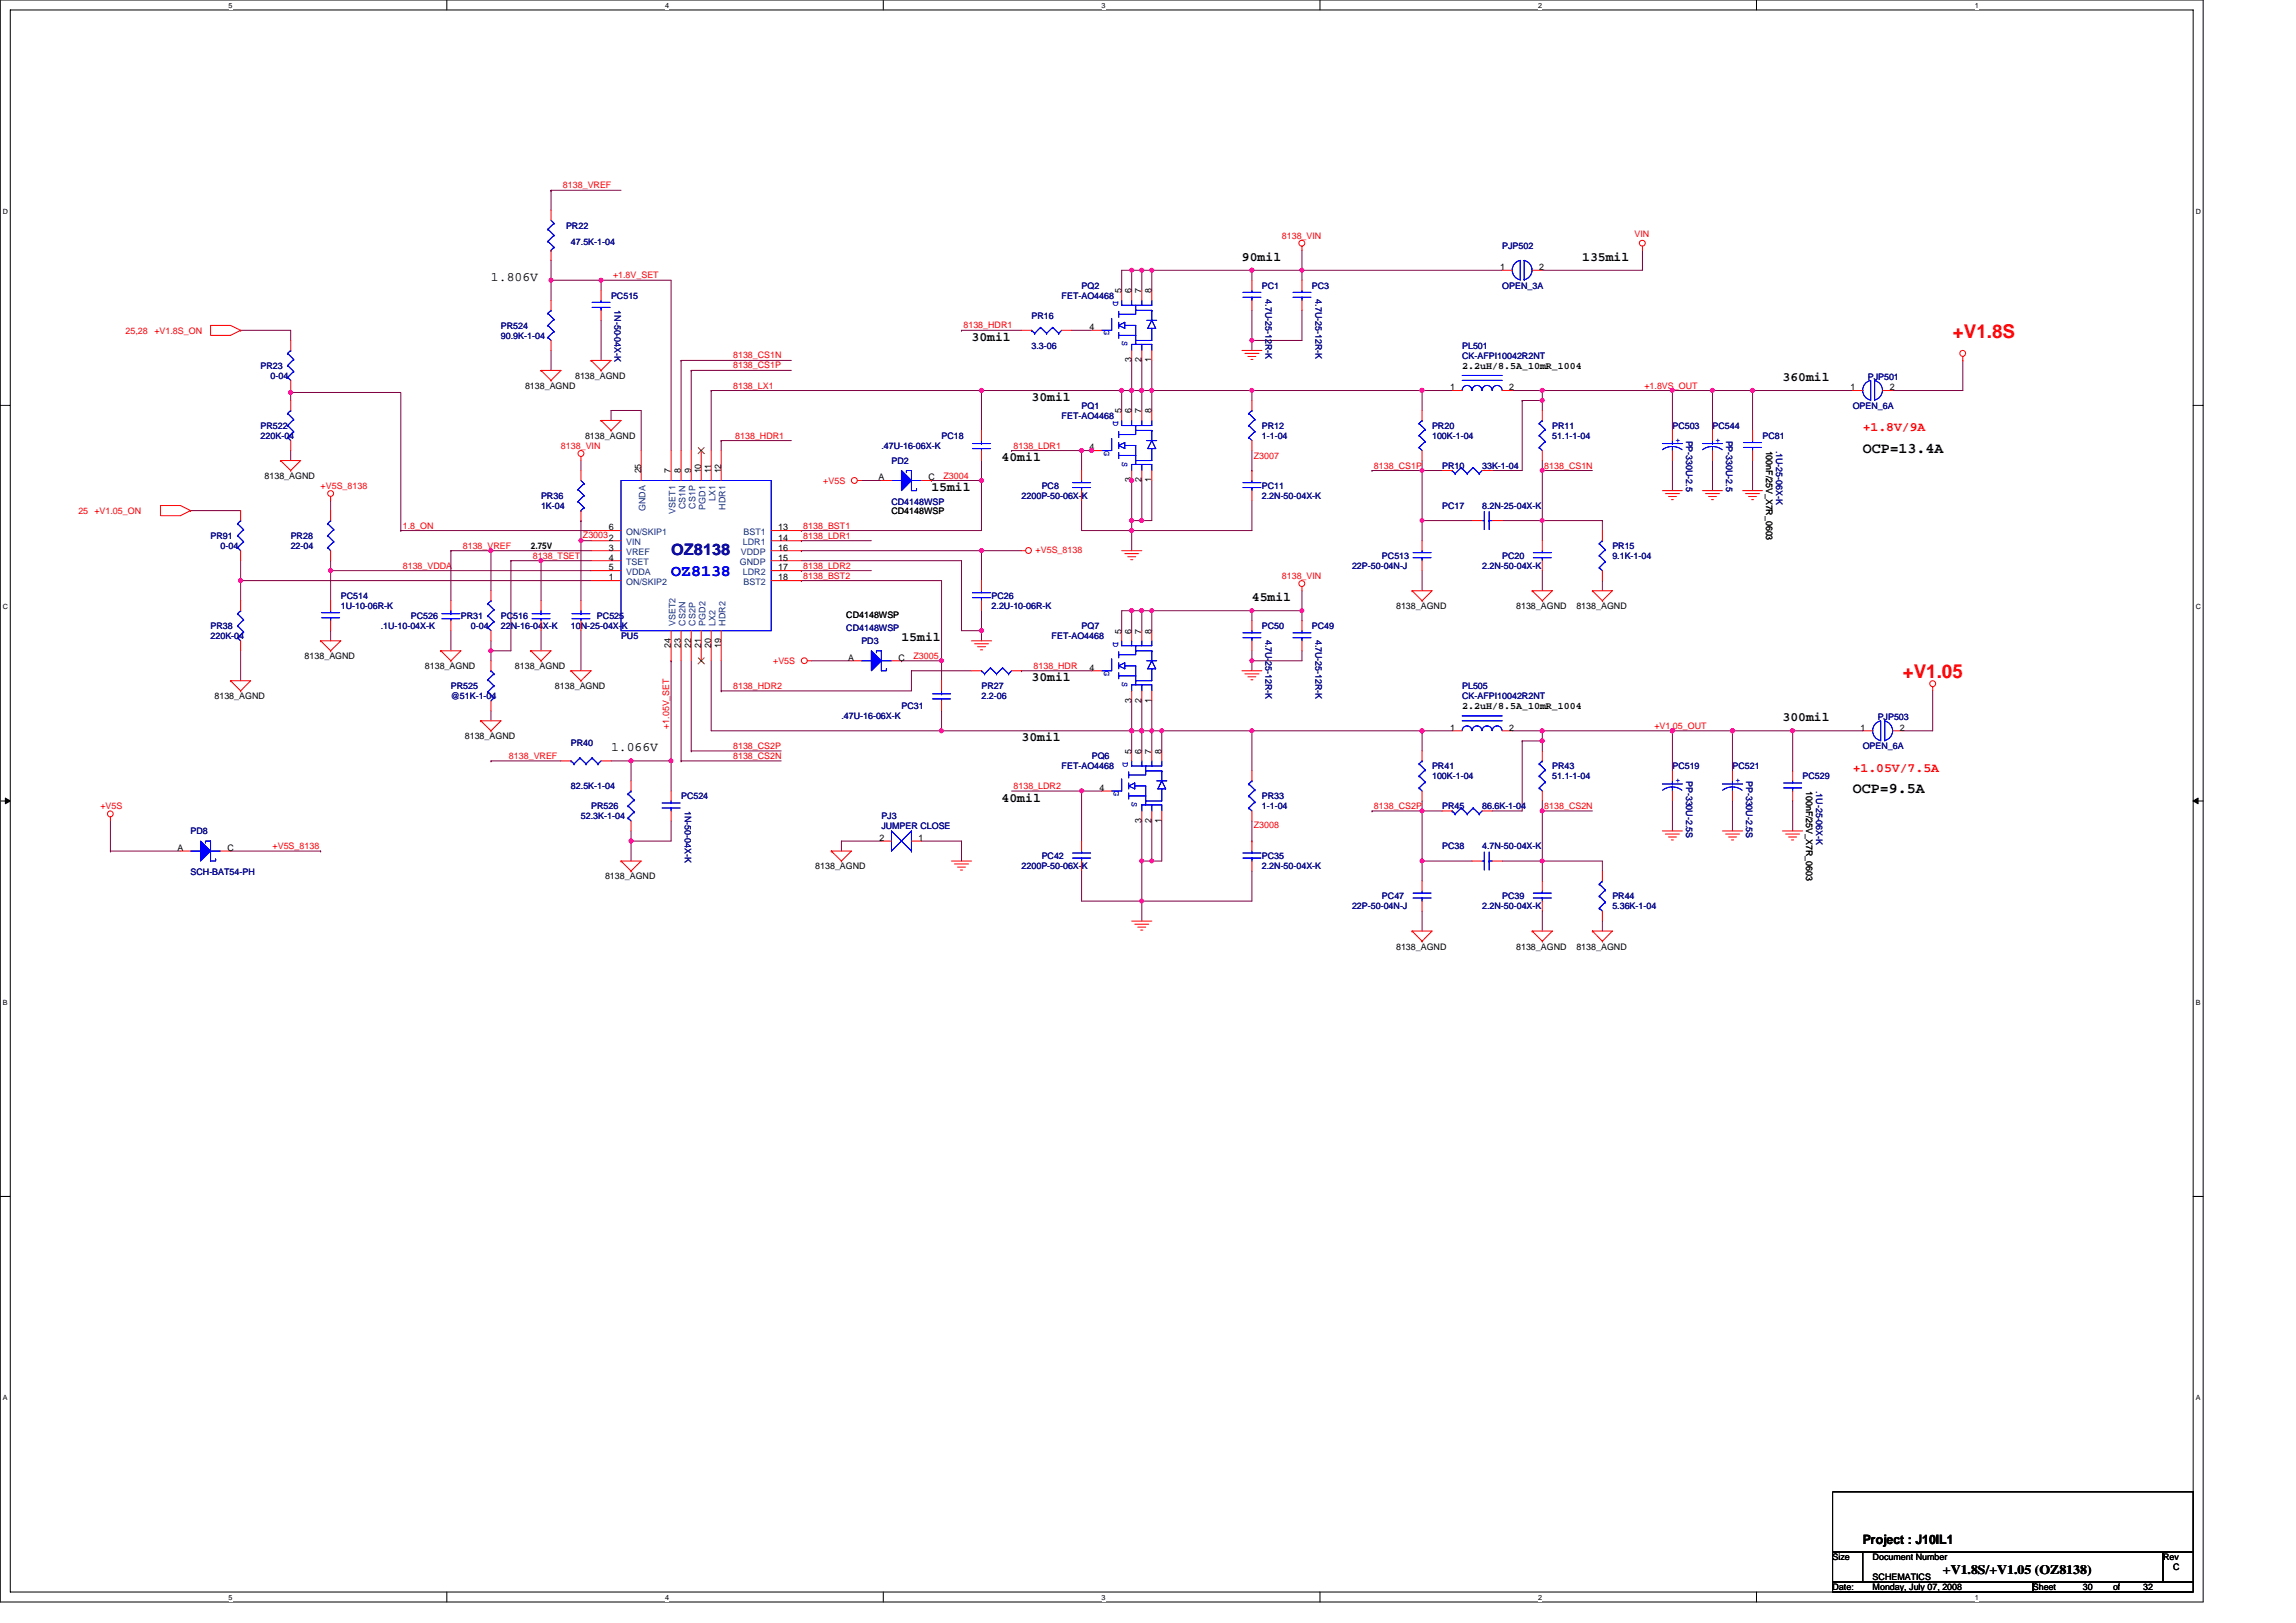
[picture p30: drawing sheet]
<svg xmlns="http://www.w3.org/2000/svg" width="297mm" height="210mm" viewBox="0 0 297 210" stroke-linecap="round" stroke-linejoin="round" font-family="sans-serif">
<defs><g id="words">
<g font-size="2.5" fill="#f00">
<text x="252.6" y="43.7">+V1.8S</text>
<text x="246.2" y="87.8">+V1.05</text>
</g>
<text font-size="2.1" fill="#000080" x="86.8" y="71.9">OZ8138</text>
<text font-size="2.1" fill="#00f" x="86.8" y="74.5">OZ8138</text>
<g font-size="1.9">
<text x="241" y="58.6">OCP=13.4A</text>
<text x="239.7" y="102.7">OCP=9.5A</text>
</g>
<g font-size="1.7">
<text x="160.7" y="33.8">90mil</text>
<text x="204.7" y="33.8">135mil</text>
<text x="63.5" y="36.3">1.806V</text>
<text x="125.7" y="44.1">30mil</text>
<text x="133.5" y="51.9">30mil</text>
<text x="230.6" y="49.3">360mil</text>
<text x="129.6" y="59.7">40mil</text>
<text x="120.5" y="63.5">15mil</text>
<text x="162" y="77.8">45mil</text>
<text x="116.6" y="83">15mil</text>
<text x="133.5" y="88.2">30mil</text>
<text x="132.2" y="95.9">30mil</text>
<text x="230.6" y="93.3">300mil</text>
<text x="79.1" y="97.2">1.066V</text>
<text x="129.6" y="103.7">40mil</text>
<text x="241" y="199.7">Project : J10IL1</text>
<text x="251.4" y="203.6">+V1.8S/+V1.05 (OZ8138)</text>
</g>
<g font-size="1.7" fill="#f00">
<text x="241" y="55.8">+1.8V/9A</text>
<text x="239.7" y="99.8">+1.05V/7.5A</text>
</g>
<g font-size="1.3">
<text x="189.2" y="47.7">2.2uH/8.5A_10mR_1004</text>
<text x="189.2" y="91.7">2.2uH/8.5A_10mR_1004</text>
</g>
<g font-size="1.2" fill="#f00">
<text x="72.8" y="24.4">8138_VREF</text>
<text x="165.8" y="30.9">8138_VIN</text>
<text x="211.5" y="30.6">VIN</text>
<text x="79.3" y="36">+1.8V_SET</text>
<text x="16.2" y="43.2">25,28</text>
<text x="20" y="43.2">+V1.8S_ON</text>
<text x="94.8" y="46.4">8138_CS1N</text>
<text x="94.8" y="47.7">8138_CS1P</text>
<text x="124.6" y="42.5">8138_HDR1</text>
<text x="94.8" y="50.3">8138_LX1</text>
<text x="212.7" y="50.3">+1.8VS_OUT</text>
<text x="72.6" y="58.1">8138_VIN</text>
<text x="95.1" y="56.7">8138_HDR1</text>
<text x="131.1" y="58">8138_LDR1</text>
<text x="162.2" y="59.3">Z3007</text>
<text x="41.5" y="63.2">+V5S_8138</text>
<text x="106.5" y="62.6">+V5S</text>
<text x="122.1" y="61.9">Z3004</text>
<text x="177.8" y="60.6">8138_CS1P</text>
<text x="199.8" y="60.6">8138_CS1N</text>
<text x="10.1" y="66.5">25 +V1.05_ON</text>
<text x="52.1" y="68.4">1.8_ON</text>
<text x="59.9" y="71">8138_VREF</text>
<text x="75.4" y="69.6">Z3003</text>
<text x="103.9" y="68.4">8138_BST1</text>
<text x="103.9" y="69.7">8138_LDR1</text>
<text x="134" y="71.5">+V5S_8138</text>
<text x="52.1" y="73.6">8138_VDDA</text>
<text x="68.9" y="72.3">8138_TSET</text>
<text x="103.9" y="73.6">8138_LDR2</text>
<text x="103.9" y="74.9">8138_BST2</text>
<text x="165.8" y="74.9">8138_VIN</text>
<text x="94.8" y="89.1">8138_HDR2</text>
<text x="100" y="85.9">+V5S</text>
<text x="118.2" y="85.2">Z3005</text>
<text x="133.7" y="86.5">8138_HDR</text>
<text x="86.6" y="94.3" transform="rotate(-90 86.6 94.3)">+1.05V_SET</text>
<text x="214" y="94.3">+V1.05_OUT</text>
<text x="65.8" y="98.2">8138_VREF</text>
<text x="94.8" y="96.9">8138_CS2P</text>
<text x="94.8" y="98.2">8138_CS2N</text>
<text x="13" y="104.7">+V5S</text>
<text x="131.1" y="102.1">8138_LDR2</text>
<text x="162.2" y="107.1">Z3008</text>
<text x="177.8" y="104.7">8138_CS2P</text>
<text x="199.8" y="104.7">8138_CS2N</text>
<text x="35.3" y="109.9">+V5S_8138</text>
</g>
<g font-size="1.2" fill="#000080">
<text x="73.2" y="29.6">PR22</text>
<text x="73.9" y="31.6">47.5K-1-04</text>
<text x="194.3" y="32.2">PJP502</text>
<text x="79.1" y="38.7">PC515</text>
<text x="79.5" y="40.2" transform="rotate(90 79.5 40.2)">1N-50-04X-K</text>
<text x="133.5" y="41.2">PR16</text>
<text x="137.3" y="38.7">FET-AO4468</text>
<text x="139.9" y="37.3">PQ2</text>
<text x="163.3" y="37.3">PC1</text>
<text x="163.7" y="38.7" transform="rotate(90 163.7 38.7)">4.7U-25-12R-K</text>
<text x="169.7" y="37.3">PC3</text>
<text x="170.2" y="38.7" transform="rotate(90 170.2 38.7)">4.7U-25-12R-K</text>
<text x="194.3" y="37.3">OPEN_3A</text>
<text x="33.7" y="47.7">PR23</text>
<text x="64.8" y="42.5">PR524</text>
<text x="64.8" y="43.8">90.9K-1-04</text>
<text x="133.5" y="45.1">3.3-06</text>
<text x="189.2" y="45.1">PL501</text>
<text x="189.2" y="46.4">CK-AFPI10042R2NT</text>
<text x="35" y="49">0-04</text>
<text x="139.9" y="52.9">PQ1</text>
<text x="239.7" y="52.9">OPEN_6A</text>
<text x="241.6" y="49.1">PJP501</text>
<text x="33.7" y="55.5">PR522</text>
<text x="33.7" y="56.8">220K-04</text>
<text x="114" y="58.1">.47U-16-06X-K</text>
<text x="121.8" y="56.8">PC18</text>
<text x="137.3" y="54.2">FET-AO4468</text>
<text x="163.3" y="55.5">PR12</text>
<text x="163.3" y="56.8">1-1-04</text>
<text x="185.3" y="55.5">PR20</text>
<text x="185.3" y="56.8">100K-1-04</text>
<text x="200.8" y="55.5">PR11</text>
<text x="200.8" y="56.8">51.1-1-04</text>
<text x="216.4" y="55.5">PC503</text>
<text x="218.1" y="57" transform="rotate(90 218.1 57)">PP-330U-2.5</text>
<text x="221.5" y="55.5">PC544</text>
<text x="223.3" y="57" transform="rotate(90 223.3 57)">PP-330U-2.5</text>
<text x="228" y="56.8">PC81</text>
<text x="229.8" y="58.3" transform="rotate(90 229.8 58.3)">.1U-25-06X-K</text>
<text x="70" y="64.6">PR36</text>
<text x="70" y="65.8">1K-04</text>
<text x="115.3" y="60">PD2</text>
<text x="115.3" y="65.3">CD4148WSP</text>
<text x="132.2" y="64.6">2200P-50-06X-K</text>
<text x="134.8" y="63.2">PC8</text>
<text x="163.3" y="63.2">PC11</text>
<text x="163.3" y="64.6">2.2N-50-04X-K</text>
<text x="186.6" y="60.7">PR10</text>
<text x="186.6" y="65.8">PC17</text>
<text x="191.7" y="60.7">33K-1-04</text>
<text x="191.7" y="65.8">8.2N-25-04X-K</text>
<text x="27.2" y="69.7">PR91</text>
<text x="28.5" y="71">0-04</text>
<text x="37.6" y="69.7">PR28</text>
<text x="37.6" y="71">22-04</text>
<text x="208.6" y="71">PR15</text>
<text x="44.1" y="77.5">PC514</text>
<text x="128.3" y="77.5">PC26</text>
<text x="174.9" y="73.6">22P-50-04N-J</text>
<text x="178.8" y="72.3">PC513</text>
<text x="191.7" y="73.6">2.2N-50-04X-K</text>
<text x="194.3" y="72.3">PC20</text>
<text x="208.6" y="72.3">9.1K-1-04</text>
<text x="27.2" y="81.4">PR38</text>
<text x="27.2" y="82.7">220K-04</text>
<text x="44.1" y="78.8">1U-10-06R-K</text>
<text x="49.3" y="81.4">.1U-10-04X-K</text>
<text x="53.1" y="80.1">PC526</text>
<text x="59.6" y="80.1">PR31</text>
<text x="60.9" y="81.4">0-04</text>
<text x="64.8" y="80.1">PC516</text>
<text x="64.8" y="81.4">22N-16-04X-K</text>
<text x="73.9" y="81.4">10N-25-04X-K</text>
<text x="77.2" y="80.1">PC525</text>
<text x="80.3" y="82.7">PU5</text>
<text x="109.5" y="81.6">CD4148WSP</text>
<text x="111.4" y="83.3">PD3</text>
<text x="128.3" y="78.8">2.2U-10-06R-K</text>
<text x="136.1" y="82.7">FET-AO4468</text>
<text x="139.9" y="81.4">PQ7</text>
<text x="163.3" y="81.4">PC50</text>
<text x="163.7" y="82.8" transform="rotate(90 163.7 82.8)">4.7U-25-12R-K</text>
<text x="169.7" y="81.4">PC49</text>
<text x="170.2" y="82.8" transform="rotate(90 170.2 82.8)">4.7U-25-12R-K</text>
<text x="58.3" y="89.2">PR525</text>
<text x="127" y="89.2">PR27</text>
<text x="189.2" y="89.2">PL505</text>
<text x="58.3" y="90.5">@51K-1-04</text>
<text x="108.9" y="93">.47U-16-06X-K</text>
<text x="116.6" y="91.8">PC31</text>
<text x="127" y="90.5">2.2-06</text>
<text x="189.2" y="90.5">CK-AFPI10042R2NT</text>
<text x="242.9" y="93.2">PJP503</text>
<text x="73.9" y="96.5">PR40</text>
<text x="137.3" y="99.5">FET-AO4468</text>
<text x="141.2" y="98.2">PQ6</text>
<text x="185.3" y="99.5">PR41</text>
<text x="185.3" y="100.8">100K-1-04</text>
<text x="200.8" y="99.5">PR43</text>
<text x="200.8" y="100.8">51.1-1-04</text>
<text x="216.4" y="99.5">PC519</text>
<text x="218.1" y="101" transform="rotate(90 218.1 101)">PP-330U-2.5S</text>
<text x="224.1" y="99.5">PC521</text>
<text x="225.9" y="101" transform="rotate(90 225.9 101)">PP-330U-2.5S</text>
<text x="233.2" y="100.8">PC529</text>
<text x="241" y="96.9">OPEN_6A</text>
<text x="24.7" y="107.9">PD8</text>
<text x="73.9" y="102.1">82.5K-1-04</text>
<text x="75.2" y="106">52.3K-1-04</text>
<text x="76.5" y="104.7">PR526</text>
<text x="88.1" y="103.4">PC524</text>
<text x="88.6" y="104.9" transform="rotate(90 88.6 104.9)">1N-50-04X-K</text>
<text x="114" y="106">PJ3</text>
<text x="114" y="107.3">JUMPER CLOSE</text>
<text x="163.3" y="103.4">PR33</text>
<text x="163.3" y="104.7">1-1-04</text>
<text x="186.6" y="104.7">PR45</text>
<text x="191.7" y="104.7">86.6K-1-04</text>
<text x="235" y="102.3" transform="rotate(90 235 102.3)">.1U-25-06X-K</text>
<text x="24.7" y="113.3">SCH-BAT54-PH</text>
<text x="132.2" y="112.5">2200P-50-06X-K</text>
<text x="134.8" y="111.2">PC42</text>
<text x="163.3" y="111.2">PC35</text>
<text x="163.3" y="112.5">2.2N-50-04X-K</text>
<text x="186.6" y="109.9">PC38</text>
<text x="191.7" y="109.9">4.7N-50-04X-K</text>
<text x="174.9" y="117.7">22P-50-04N-J</text>
<text x="178.8" y="116.4">PC47</text>
<text x="191.7" y="117.7">2.2N-50-04X-K</text>
<text x="194.3" y="116.4">PC39</text>
<text x="208.6" y="116.4">PR44</text>
<text x="208.6" y="117.7">5.36K-1-04</text>
</g>
<g font-size="1.2">
<text x="194.1" y="34.9">1</text>
<text x="199.1" y="34.9">2</text>
<text x="145.1" y="38" transform="rotate(-90 145.1 38)">5</text>
<text x="146.4" y="38" transform="rotate(-90 146.4 38)">6</text>
<text x="147.7" y="38" transform="rotate(-90 147.7 38)">7</text>
<text x="149" y="38" transform="rotate(-90 149 38)">8</text>
<text x="141" y="42.7">4</text>
<text x="146.4" y="46.9" transform="rotate(-90 146.4 46.9)">3</text>
<text x="147.7" y="46.9" transform="rotate(-90 147.7 46.9)">2</text>
<text x="149" y="46.9" transform="rotate(-90 149 46.9)">1</text>
<text x="67.9" y="50.3">8138_AGND</text>
<text x="74.4" y="49">8138_AGND</text>
<text x="145.1" y="53.5" transform="rotate(-90 145.1 53.5)">5</text>
<text x="146.4" y="53.5" transform="rotate(-90 146.4 53.5)">6</text>
<text x="147.7" y="53.5" transform="rotate(-90 147.7 53.5)">7</text>
<text x="149" y="53.5" transform="rotate(-90 149 53.5)">8</text>
<text x="187.6" y="50.5">1</text>
<text x="195.3" y="50.5">2</text>
<text x="239.4" y="50.5">1</text>
<text x="244.5" y="50.5">2</text>
<text x="75.7" y="56.8">8138_AGND</text>
<text x="141" y="58.3">4</text>
<text x="228.5" y="58.3" transform="rotate(90 228.5 58.3)">100nF/25V_X7R_0603</text>
<text x="34.2" y="62">8138_AGND</text>
<text x="82.9" y="61.3" transform="rotate(-90 82.9 61.3)">25</text>
<text x="86.8" y="61.3" transform="rotate(-90 86.8 61.3)">7</text>
<text x="88.1" y="61.3" transform="rotate(-90 88.1 61.3)">8</text>
<text x="89.4" y="61.3" transform="rotate(-90 89.4 61.3)">9</text>
<text x="90.7" y="61.3" transform="rotate(-90 90.7 61.3)">10</text>
<text x="92" y="61.3" transform="rotate(-90 92 61.3)">11</text>
<text x="93.3" y="61.3" transform="rotate(-90 93.3 61.3)">12</text>
<text x="113.6" y="62.1">A</text>
<text x="120.1" y="62.1">C</text>
<text x="146.4" y="62.4" transform="rotate(-90 146.4 62.4)">3</text>
<text x="147.7" y="62.4" transform="rotate(-90 147.7 62.4)">2</text>
<text x="149" y="62.4" transform="rotate(-90 149 62.4)">1</text>
<text x="68.7" y="71">2.75V</text>
<text x="78.8" y="71.2">3</text>
<text x="78.8" y="69.9">2</text>
<text x="78.8" y="68.6">6</text>
<text x="100.7" y="68.6">13</text>
<text x="100.7" y="71.2">16</text>
<text x="100.7" y="69.9">14</text>
<text x="115.3" y="66.5">CD4148WSP</text>
<text x="78.8" y="72.5">4</text>
<text x="78.8" y="73.8">5</text>
<text x="78.8" y="75.1">1</text>
<text x="100.7" y="75.1">18</text>
<text x="100.7" y="73.8">17</text>
<text x="100.7" y="72.5">15</text>
<text x="86.8" y="83.8" transform="rotate(-90 86.8 83.8)">24</text>
<text x="88.1" y="83.8" transform="rotate(-90 88.1 83.8)">23</text>
<text x="89.4" y="83.8" transform="rotate(-90 89.4 83.8)">22</text>
<text x="90.7" y="83.8" transform="rotate(-90 90.7 83.8)">21</text>
<text x="92" y="83.8" transform="rotate(-90 92 83.8)">20</text>
<text x="93.3" y="83.8" transform="rotate(-90 93.3 83.8)">19</text>
<text x="109.5" y="80">CD4148WSP</text>
<text x="145.1" y="82" transform="rotate(-90 145.1 82)">5</text>
<text x="146.4" y="82" transform="rotate(-90 146.4 82)">6</text>
<text x="147.7" y="82" transform="rotate(-90 147.7 82)">7</text>
<text x="149" y="82" transform="rotate(-90 149 82)">8</text>
<text x="180.6" y="78.8">8138_AGND</text>
<text x="196.1" y="78.8">8138_AGND</text>
<text x="203.9" y="78.8">8138_AGND</text>
<text x="39.4" y="85.3">8138_AGND</text>
<text x="55" y="86.6">8138_AGND</text>
<text x="66.6" y="86.6">8138_AGND</text>
<text x="71.8" y="89.2">8138_AGND</text>
<text x="109.7" y="85.5">A</text>
<text x="116.2" y="85.5">C</text>
<text x="141" y="86.8">4</text>
<text x="27.7" y="90.5">8138_AGND</text>
<text x="60.1" y="95.6">8138_AGND</text>
<text x="146.4" y="90.9" transform="rotate(-90 146.4 90.9)">3</text>
<text x="147.7" y="90.9" transform="rotate(-90 147.7 90.9)">2</text>
<text x="149" y="90.9" transform="rotate(-90 149 90.9)">1</text>
<text x="187.6" y="94.5">1</text>
<text x="195.3" y="94.5">2</text>
<text x="240.7" y="94.5">1</text>
<text x="245.8" y="94.5">2</text>
<text x="146.4" y="97.5" transform="rotate(-90 146.4 97.5)">5</text>
<text x="147.7" y="97.5" transform="rotate(-90 147.7 97.5)">6</text>
<text x="149" y="97.5" transform="rotate(-90 149 97.5)">7</text>
<text x="150.3" y="97.5" transform="rotate(-90 150.3 97.5)">8</text>
<text x="142.3" y="102.3">4</text>
<text x="147.7" y="106.5" transform="rotate(-90 147.7 106.5)">3</text>
<text x="149" y="106.5" transform="rotate(-90 149 106.5)">2</text>
<text x="150.3" y="106.5" transform="rotate(-90 150.3 106.5)">1</text>
<text x="233.7" y="102.3" transform="rotate(90 233.7 102.3)">100nF/25V_X7R_0603</text>
<text x="23" y="110.1">A</text>
<text x="29.4" y="110.1">C</text>
<text x="78.3" y="113.8">8138_AGND</text>
<text x="105.5" y="112.5">8138_AGND</text>
<text x="113.8" y="108.8">2</text>
<text x="118.8" y="108.8">1</text>
<text x="180.6" y="122.9">8138_AGND</text>
<text x="196.1" y="122.9">8138_AGND</text>
<text x="203.9" y="122.9">8138_AGND</text>
<text x="237.1" y="201.9">Size</text>
<text x="242.3" y="201.9">Document Number</text>
<text x="279.8" y="201.9">Rev</text>
<text x="281.1" y="203.2">C</text>
<text x="237.1" y="205.7">Date:</text>
<text x="242.3" y="205.7">Monday, July 07, 2008</text>
<text x="242.3" y="204.4">SCHEMATICS</text>
<text x="263" y="205.7">Sheet</text>
<text x="269.5" y="205.7">30</text>
<text x="273.4" y="205.7">of</text>
<text x="277.3" y="205.7">32</text>
</g>
<g font-size="1.2" fill="#00f">
<text x="144" y="39" transform="rotate(90 144 39)">D</text>
<text x="142.8" y="42.7" transform="rotate(90 142.8 42.7)">G</text>
<text x="145.2" y="44.2" transform="rotate(90 145.2 44.2)">S</text>
<text x="142.8" y="58.3" transform="rotate(90 142.8 58.3)">G</text>
<text x="144" y="54.5" transform="rotate(90 144 54.5)">D</text>
<text x="145.2" y="59.7" transform="rotate(90 145.2 59.7)">S</text>
<text x="216.8" y="57.3">+</text>
<text x="221.9" y="57.3">+</text>
<text x="144" y="83" transform="rotate(90 144 83)">D</text>
<text x="142.8" y="86.8" transform="rotate(90 142.8 86.8)">G</text>
<text x="145.2" y="88.2" transform="rotate(90 145.2 88.2)">S</text>
<text x="145.3" y="98.6" transform="rotate(90 145.3 98.6)">D</text>
<text x="216.8" y="101.3">+</text>
<text x="224.5" y="101.3">+</text>
<text x="144.1" y="102.3" transform="rotate(90 144.1 102.3)">G</text>
<text x="146.4" y="103.8" transform="rotate(90 146.4 103.8)">S</text>
</g>
<g font-size="1.2" fill="#004080">
<text x="88.7" y="65.9" transform="rotate(-90 88.7 65.9)">CS1N</text>
<text x="90" y="65.8" transform="rotate(-90 90 65.8)">CS1P</text>
<text x="91.3" y="65.9" transform="rotate(-90 91.3 65.9)">PGD1</text>
<text x="92.6" y="64.9" transform="rotate(-90 92.6 64.9)">LX1</text>
<text x="93.8" y="65.9" transform="rotate(-90 93.8 65.9)">HDR1</text>
<text x="81" y="71.8">VREF</text>
<text x="81" y="70.5">VIN</text>
<text x="81" y="69.2">ON/SKIP1</text>
<text x="83.5" y="66.1" transform="rotate(-90 83.5 66.1)">GNDA</text>
<text x="87.4" y="66.4" transform="rotate(-90 87.4 66.4)">VSET1</text>
<text x="95.9" y="71.8">VDDP</text>
<text x="96.1" y="70.5">LDR1</text>
<text x="96.2" y="69.2">BST1</text>
<text x="81" y="73.1">TSET</text>
<text x="81" y="74.4">VDDA</text>
<text x="81" y="75.7">ON/SKIP2</text>
<text x="95.7" y="73.1">GNDP</text>
<text x="96.1" y="74.4">LDR2</text>
<text x="96.2" y="75.7">BST2</text>
<text x="87.4" y="80.9" transform="rotate(-90 87.4 80.9)">VSET2</text>
<text x="88.7" y="80.9" transform="rotate(-90 88.7 80.9)">CS2N</text>
<text x="90" y="80.9" transform="rotate(-90 90 80.9)">CS2P</text>
<text x="91.3" y="80.9" transform="rotate(-90 91.3 80.9)">PGD2</text>
<text x="92.6" y="80.9" transform="rotate(-90 92.6 80.9)">LX2</text>
<text x="93.8" y="80.9" transform="rotate(-90 93.8 80.9)">HDR2</text>
</g>
<g font-size=".9">
<text x="29.6" y="1">5</text>
<text x="86" y="1">4</text>
<text x="142.5" y="1">3</text>
<text x="199" y="1">2</text>
<text x="255.5" y="1">1</text>
<text x=".4" y="27.7">D</text>
<text x="284.1" y="27.7">D</text>
<text x=".4" y="78.8">C</text>
<text x="284.1" y="78.8">C</text>
<text x=".4" y="130">B</text>
<text x="284.1" y="130">B</text>
<text x=".4" y="181.2">A</text>
<text x="284.1" y="181.2">A</text>
<text x="29.6" y="206.9">5</text>
<text x="86" y="206.9">4</text>
<text x="142.5" y="206.9">3</text>
<text x="199" y="206.9">2</text>
<text x="255.5" y="206.9">1</text>
</g>
</g></defs>
<path d="M0 0h285v207.3h-285zM1.3 1.3h282.4v204.7h-282.4z" fill="none" stroke="#000" stroke-width=".13"/>
<g fill="#fff">
<path d="M29.6 .1h.5v1.1h-.5z"/>
<path d="M29.6 206.1h.5v1.1h-.5z"/>
</g>
<path d="M57.8 0v1.3M57.8 206v1.3" fill="none" stroke="#000" stroke-width=".13"/>
<g fill="#fff">
<path d="M86 .1h.5v1.1h-.5z"/>
<path d="M86 206.1h.5v1.1h-.5z"/>
</g>
<path d="M114.3 0v1.3M114.3 206v1.3" fill="none" stroke="#000" stroke-width=".13"/>
<g fill="#fff">
<path d="M142.5 .1h.5v1.1h-.5z"/>
<path d="M142.5 206.1h.5v1.1h-.5z"/>
</g>
<path d="M170.8 0v1.3M170.8 206v1.3" fill="none" stroke="#000" stroke-width=".13"/>
<g fill="#fff">
<path d="M199 .1h.5v1.1h-.5z"/>
<path d="M199 206.1h.5v1.1h-.5z"/>
</g>
<path d="M227.2 0v1.3M227.2 206v1.3" fill="none" stroke="#000" stroke-width=".13"/>
<g fill="#fff">
<path d="M255.5 .1h.5v1.1h-.5z"/>
<path d="M255.5 206.1h.5v1.1h-.5z"/>
<path d="M.4 26.9h.6v1h-.6z"/>
<path d="M284.1 26.9h.6v1h-.6z"/>
<path d="M.4 78h.6v1.1h-.6z"/>
<path d="M284.1 78h.6v1.1h-.6z"/>
</g>
<path d="M0 52.5h1.3M283.7 52.5h1.3" fill="none" stroke="#000" stroke-width=".13"/>
<g fill="#fff">
<path d="M.4 129.2h.6v1h-.6z"/>
<path d="M284.1 129.2h.6v1h-.6z"/>
</g>
<path d="M0 103.6h1.3M283.7 103.6h1.3" fill="none" stroke="#000" stroke-width=".13"/>
<path d="M.7 103.3l.6 .3-.6 .4zM283.7 103.6l.7-.3v.7z" fill="#000" stroke="#000" stroke-width=".13"/>
<g fill="#fff">
<path d="M.4 180.4h.6v1h-.6z"/>
<path d="M284.1 180.4h.6v1h-.6z"/>
</g>
<path d="M0 154.8h1.3M283.7 154.8h1.3M237.1 193h46.6v7.8h-46.6zM237.1 204.7h25.9v1.3h-25.9zM237.1 200.8h3.9v3.9h-3.9zM241 200.8h38.8v3.9h-38.8zM263 204.7h20.7v1.3h-20.7zM279.8 200.8h3.9v3.9h-3.9z" fill="none" stroke="#000" stroke-width=".13"/>
<g fill="none" stroke="#800040" stroke-width=".13">
<path d="M71.3 33.7v2.6M71.3 24.6v2.6M71.3 24.6h.1M71.3 36.3v2.6M71.3 36.3h15.5v22M71.3 36.3h.1M71.3 24.6h9M77.8 36.3h.1M77.8 36.3v1.3M146.4 35h-1.3v2.6M146.4 35h.1M146.4 35h1.3"/>
<path d="M146.4 35v2.6M147.7 35v2.6M147.7 35h.1M147.7 35h46.6M149 35v2.6M162 35h.1M162 35v1.3M168.4 35h.1M168.4 32.4v2.6M168.4 35v1.3M212.5 32.4v2.6h-13M31.1 42.7h6.5v1.3"/>
<path d="M37.6 58.3v1.3M37.6 50.8v1M37.6 50.8h14.3v17.8M37.6 50.8h.1M37.6 50.5v.3M71.3 45.3v2.6M75.2 59.6v1.3M77.8 41.4v5.2M79.1 54.4v-1.3h3.8v5.2M88.1 46.6h.1M88.1 46.6v11.7M88.1 46.6h14.3"/>
<path d="M89.4 47.9h.1M89.4 47.9v10.4M89.4 47.9h13M92 50.5h.1M92 50.5v7.8M92 50.5h95.9M93.3 57h.1M93.3 57v1.3M93.3 57h9.1M124.4 42.7h.1M124.4 42.7h7.8M127 50.5h.1"/>
<path d="M127 59.6v2.6M127 50.5v5.2M130.9 58.3h.1M130.9 58.3h11.6M138.6 42.7h2.6M139.9 58.3v2.6M139.9 58.3h.1M141.2 58.3h.1M145.1 50.5v2.6M145.1 50.5h.1M146.4 50.5v2.6M146.4 46.6v3.9"/>
<path d="M146.4 50.5h.1M147.7 46.6v6.5M149 50.5h.1M149 46.6v3.9M149 50.5v2.6M162 50.5v1.3M162 44v1.3M162 40.2v3.8M162 44h.1M162 50.5h.1M162 58.3v2.6M168.4 40.2v3.8h-6.4"/>
<path d="M184 59.6v1.3M184 50.5v2.6M184 50.5h.1M195.6 50.5h3.9M196.9 51.8v9.1h-3.8M196.9 51.8h.1M196.9 51.8h2.6M199.5 59.6v1.3M199.5 51.8v1.3M199.5 50.5v1.3M199.5 50.5h16.9v5.2M199.5 50.5h.1"/>
<path d="M216.4 59.6v3.9M216.4 50.5h.1M216.4 50.5h5.1M221.5 50.5h5.2M221.5 59.6v3.9M221.5 50.5h.1M221.5 50.5v5.2M226.7 50.5h13M226.7 59.6v3.9M226.7 50.5h.1M226.7 50.5v5.2M253.9 46.6v3.9h-9"/>
<path d="M24.7 66.1h6.4M31.1 75.1h.1M31.1 75.1v2.6M31.1 72.5v2.6M31.1 75.1h45.4M42.8 73.8h.1M42.8 64.8v1.3M42.8 73.8v3.9M42.8 72.5v1.3M42.8 73.8h33.7M51.9 68.6h.1M51.9 68.6h24.6"/>
<path d="M58.3 71.2h.1M58.3 71.2v6.5M58.3 71.2h18.2M63.5 71.2h.1M63.5 71.2v5.2M66.1 72.5h.1M66.1 72.5v11.7h-2.6M66.1 72.5h3.9M70 72.5h.1M70 72.5h6.5M70 72.5v5.2M75.2 70h.1"/>
<path d="M75.2 70h1.3M75.2 67.4h.1M75.2 67.4v10.3M103.7 68.6h.1M103.7 73.8h.1M103.7 70h.1M103.7 75.1h.1M103.7 72.5h20.7v9.1h2.6M103.7 75.1h18.1v10.4M103.7 71.2h.1M103.7 73.8h9M103.7 70h9"/>
<path d="M103.7 71.2h23.3M111.4 62.2h2.6M120.5 62.2h.1M120.5 62.2h6.5M127 62.2v6.4h-23.3M127 79v2.6M127 71.2v3.9M127 71.2h5.2M139.9 64.8v3.8h6.5M146.4 68.6h.1M146.4 79h1.3M146.4 79h-1.3v2.6"/>
<path d="M146.4 79h.1M146.4 68.6v2.6M146.4 67.4h.1M146.4 67.4v1.2M146.4 67.4h1.3M146.4 62.2v5.2M146.4 79v2.6M147.7 62.2v5.2M147.7 67.4h.1M147.7 79h.1M147.7 79v2.6M147.7 79h20.7"/>
<path d="M149 62.2v5.2h-1.3M149 79v2.6M149 79h.1M162 60.9h.1M162 64.8v3.8h-15.6M162 79v1.3M162 79h.1M168.4 79h.1M168.4 76.4v2.6M168.4 79v1.3M177.5 60.9h.1M177.5 60.9h6.5"/>
<path d="M184 60.9h.1M184 67.4h6.5M184 73.8v2.6M184 67.4h.1M184 60.9h2.6M184 60.9v9.1M194.3 67.4h5.2M199.5 73.8v2.6M199.5 60.9h.1M199.5 67.4h7.8v1.2M199.5 67.4v2.6M199.5 60.9h6.5"/>
<path d="M199.5 60.9v6.5M207.3 75.1v1.3M31.1 84.2v3.9M42.8 81.6v1.3M58.3 81.6v2.6M63.5 98.4h.1M63.5 92v1.3M63.5 82.9v1.3M63.5 84.2h.1M63.5 84.2v1.3M63.5 98.4h9.1M70 81.6v2.6"/>
<path d="M75.2 81.6v5.2M79.1 98.4h2.5M81.6 98.4h.1M81.6 98.4h5.2M81.6 98.4v2.6M86.8 85.5h.1M86.8 98.4h.1M86.8 85.5v16.8M88.1 85.5v12.9M88.1 98.4h.1M88.1 98.4h13M89.4 85.5v11.7"/>
<path d="M89.4 97.2h.1M89.4 97.2h11.7M92 85.5v9.1h29.8M93.3 89.4h.1M93.3 85.5v3.9M105 85.5h5.1M116.6 85.5h.1M116.6 85.5h5.2M121.8 85.5h.1M121.8 94.6h.1M121.8 92v2.6M121.8 85.5v2.6"/>
<path d="M125.7 86.8h-7.8v2.6h-24.6M127 81.6h.1M127 81.6v1.3M132.2 86.8h.1M132.2 86.8h9M146.4 90.7v3.9M146.4 94.6v2.6M146.4 94.6h.1M147.7 90.7v3.9M147.7 94.6h.1M147.7 94.6v2.6M149 90.7v3.9h-27.2"/>
<path d="M150.3 94.6h-1.3v2.6M150.3 94.6h.1M162 85.5v1.3M162 94.6v5.1M162 85.5h.1M162 84.2v1.3M162 94.6h-11.7v2.6M162 94.6h.1M162 94.6h25.9M168.4 84.2v1.3h-6.4M184 94.6h.1M184 94.6v2.6"/>
<path d="M195.6 94.6h3.9M196.9 95.9v9h-3.8M196.9 95.9h.1M196.9 95.9h2.6M199.5 94.6v1.3M199.5 95.9v1.3M199.5 94.6h.1M199.5 94.6h24.6M216.4 94.6h.1M216.4 94.6v5.1M224.1 94.6h.1M224.1 94.6h7.8v5.1"/>
<path d="M224.1 94.6v5.1M231.9 94.6h.1M231.9 94.6h9.1M250 89.4v5.2h-3.8M14.3 110.1h9M14.3 110.1h.1M14.3 106.2v3.9M29.8 110.1h11.7M41.5 110.1h.1M81.6 107.5v1.3M81.6 108.8h.1M81.6 108.8v2.6"/>
<path d="M86.8 106.2v2.6h-5.2M114 108.8h-5.1v1.3M119.2 108.8h5.2v2.6M130.9 102.3h9M139.9 102.3v6.5M139.9 112.7v3.9h7.8M139.9 102.3h2.6M139.9 102.3h.1M147.7 111.4h.1M147.7 116.6v2.6M147.7 111.4v5.2M147.7 116.6h.1"/>
<path d="M147.7 111.4h1.3M147.7 106.2v5.2M149 111.4h.1M149 106.2v5.2M150.3 106.2v5.2h-1.3M162 112.7v3.9h-14.3M162 108.8h.1M162 106.2v2.6M177.5 104.9h.1M177.5 104.9h6.5M184 103.6v1.3M184 117.9v2.6"/>
<path d="M184 111.4h6.5M184 111.4h.1M184 104.9h.1M184 104.9h2.6M184 104.9v9.1M194.3 111.4h5.2M199.5 103.6v1.3M199.5 117.9v2.6M199.5 104.9h.1M199.5 111.4h7.8v1.3M199.5 111.4v2.6M199.5 104.9v6.5"/>
<path d="M199.5 104.9h6.5M207.3 119.2v1.3M216.4 103.6v3.9M224.1 103.6v3.9M231.9 103.6v3.9"/>
</g>
<g fill="#f0f" stroke="#f0f" stroke-width=".13">
<path d="M77.6 36.1l.1-.1 .2 .1 .1 .2-.1 .1-.2 .1-.1-.1-.1-.1z" fill-rule="evenodd"/>
<path d="M141 58.1l.2-.1 .2 .1 .1 .2-.1 .1-.2 .1-.2-.1v-.1z" fill-rule="evenodd"/>
<path d="M42.6 73.6h.2h.1l.1 .2-.1 .2-.1 .1-.2-.1-.1-.2z" fill-rule="evenodd"/>
<path d="M121.6 85.3l.2-.1 .2 .1v.2v.1l-.2 .1-.2-.1-.1-.1z" fill-rule="evenodd"/>
<path d="M71.1 36.1l.2-.1 .1 .1 .1 .2-.1 .1-.1 .1-.2-.1-.1-.1z" fill-rule="evenodd"/>
<path d="M199.3 67.2l.2-.1 .2 .1 .1 .1-.1 .2-.2 .1-.2-.1v-.2z" fill-rule="evenodd"/>
<path d="M199.3 60.7l.2-.1 .2 .1 .1 .2-.1 .1-.2 .1-.2-.1v-.1z" fill-rule="evenodd"/>
<path d="M147.5 67.2l.2-.1 .2 .1 .1 .1-.1 .2-.2 .1-.2-.1-.1-.2z" fill-rule="evenodd"/>
<path d="M63.3 71.1l.2-.1 .2 .1 .1 .1-.1 .2-.2 .1-.2-.1-.1-.2z" fill-rule="evenodd"/>
<path d="M69.8 72.4l.2-.1 .1 .1 .1 .1-.1 .2-.1 .1-.2-.1-.1-.2z" fill-rule="evenodd"/>
<path d="M81.5 98.3l.1-.1 .2 .1 .1 .1-.1 .2-.2 .1-.1-.1-.1-.2z" fill-rule="evenodd"/>
<path d="M199.3 111.2l.2-.1 .2 .1 .1 .2-.1 .2h-.2h-.2v-.2z" fill-rule="evenodd"/>
<path d="M63.3 84l.2-.1 .2 .1 .1 .2-.1 .2h-.2h-.2l-.1-.2z" fill-rule="evenodd"/>
<path d="M161.8 43.8h.1h.2l.1 .2-.1 .2-.2 .1-.1-.1-.1-.2z" fill-rule="evenodd"/>
<path d="M148.8 50.3l.2-.1 .2 .1v.2v.2l-.2 .1-.2-.1v-.2z" fill-rule="evenodd"/>
<path d="M147.5 111.2l.2-.1 .2 .1 .1 .2-.1 .2h-.2h-.2l-.1-.2z" fill-rule="evenodd"/>
<path d="M144.9 50.3l.2-.1 .2 .1v.2v.2l-.2 .1-.2-.1v-.2z" fill-rule="evenodd"/>
<path d="M183.8 50.3l.2-.1 .1 .1 .1 .2-.1 .2-.1 .1-.2-.1-.1-.2z" fill-rule="evenodd"/>
<path d="M199.3 51.6h.2h.2l.1 .2-.1 .2h-.2h-.2v-.2z" fill-rule="evenodd"/>
<path d="M183.8 50.3l.2-.1 .1 .1 .1 .2-.1 .2-.1 .1-.2-.1-.1-.2z" fill-rule="evenodd"/>
<path d="M126.8 71.1l.2-.1 .2 .1v.1v.2l-.2 .1-.2-.1-.1-.2z" fill-rule="evenodd"/>
<path d="M161.8 50.3l.1-.1 .2 .1 .1 .2-.1 .2-.2 .1-.1-.1-.1-.2z" fill-rule="evenodd"/>
<path d="M183.8 94.4l.2-.1 .1 .1 .1 .2-.1 .1-.1 .1-.2-.1-.1-.1z" fill-rule="evenodd"/>
<path d="M147.5 78.8h.2h.2l.1 .2-.1 .2h-.2h-.2l-.1-.2z" fill-rule="evenodd"/>
<path d="M146.2 78.8h.2h.2l.1 .2-.1 .2h-.2h-.2v-.2z" fill-rule="evenodd"/>
<path d="M146.2 34.8l.2-.1 .2 .1 .1 .1-.1 .2-.2 .1-.2-.1v-.2z" fill-rule="evenodd"/>
<path d="M147.5 34.8l.2-.1 .2 .1 .1 .1-.1 .2-.2 .1-.2-.1-.1-.2z" fill-rule="evenodd"/>
<path d="M199.3 104.7h.2h.2l.1 .2-.1 .2-.2 .1-.2-.1v-.2z" fill-rule="evenodd"/>
<path d="M183.8 94.4l.2-.1 .1 .1 .1 .2-.1 .1-.1 .1-.2-.1-.1-.1z" fill-rule="evenodd"/>
<path d="M148.8 94.4l.2-.1 .2 .1v.2v.1l-.2 .1-.2-.1v-.1z" fill-rule="evenodd"/>
<path d="M150.1 94.4l.2-.1 .2 .1v.2v.1l-.2 .1-.2-.1-.1-.1z" fill-rule="evenodd"/>
<path d="M147.5 116.4l.2-.1 .2 .1 .1 .2-.1 .1-.2 .1-.2-.1-.1-.1z" fill-rule="evenodd"/>
<path d="M161.8 94.4l.1-.1 .2 .1 .1 .2-.1 .1-.2 .1-.1-.1-.1-.1z" fill-rule="evenodd"/>
<path d="M146.2 67.2l.2-.1 .2 .1 .1 .1-.1 .2-.2 .1-.2-.1v-.2z" fill-rule="evenodd"/>
<path d="M216.2 94.4l.1-.1 .2 .1 .1 .2-.1 .1-.2 .1-.1-.1-.1-.1z" fill-rule="evenodd"/>
<path d="M216.2 94.4l.1-.1 .2 .1 .1 .2-.1 .1-.2 .1-.1-.1-.1-.1z" fill-rule="evenodd"/>
<path d="M139.7 58.1l.2-.1 .2 .1 .1 .2-.1 .1-.2 .1-.2-.1v-.1z" fill-rule="evenodd"/>
<path d="M226.5 50.3l.2-.1 .2 .1 .1 .2-.1 .2-.2 .1-.2-.1v-.2z" fill-rule="evenodd"/>
<path d="M37.4 50.6l.2-.1 .2 .1v.2v.1l-.2 .1-.2-.1-.1-.1z" fill-rule="evenodd"/>
<path d="M221.4 50.3l.1-.1 .2 .1 .1 .2-.1 .2-.2 .1-.1-.1-.1-.2z" fill-rule="evenodd"/>
<path d="M216.2 50.3l.1-.1 .2 .1 .1 .2-.1 .2-.2 .1-.1-.1-.1-.2z" fill-rule="evenodd"/>
<path d="M77.6 36.1l.1-.1 .2 .1 .1 .2-.1 .1-.2 .1-.1-.1-.1-.1z" fill-rule="evenodd"/>
<path d="M141 58.1l.2-.1 .2 .1 .1 .2-.1 .1-.2 .1-.2-.1v-.1z" fill-rule="evenodd"/>
<path d="M42.6 73.6h.2h.1l.1 .2-.1 .2-.1 .1-.2-.1-.1-.2z" fill-rule="evenodd"/>
<path d="M121.6 85.3l.2-.1 .2 .1v.2v.1l-.2 .1-.2-.1-.1-.1z" fill-rule="evenodd"/>
<path d="M71.1 36.1l.2-.1 .1 .1 .1 .2-.1 .1-.1 .1-.2-.1-.1-.1z" fill-rule="evenodd"/>
<path d="M199.3 67.2l.2-.1 .2 .1 .1 .1-.1 .2-.2 .1-.2-.1v-.2z" fill-rule="evenodd"/>
<path d="M199.3 60.7l.2-.1 .2 .1 .1 .2-.1 .1-.2 .1-.2-.1v-.1z" fill-rule="evenodd"/>
<path d="M147.5 67.2l.2-.1 .2 .1 .1 .1-.1 .2-.2 .1-.2-.1-.1-.2z" fill-rule="evenodd"/>
<path d="M63.3 71.1l.2-.1 .2 .1 .1 .1-.1 .2-.2 .1-.2-.1-.1-.2z" fill-rule="evenodd"/>
<path d="M69.8 72.4l.2-.1 .1 .1 .1 .1-.1 .2-.1 .1-.2-.1-.1-.2z" fill-rule="evenodd"/>
<path d="M81.5 98.3l.1-.1 .2 .1 .1 .1-.1 .2-.2 .1-.1-.1-.1-.2z" fill-rule="evenodd"/>
<path d="M199.3 111.2l.2-.1 .2 .1 .1 .2-.1 .2h-.2h-.2v-.2z" fill-rule="evenodd"/>
<path d="M63.3 84l.2-.1 .2 .1 .1 .2-.1 .2h-.2h-.2l-.1-.2z" fill-rule="evenodd"/>
<path d="M161.8 43.8h.1h.2l.1 .2-.1 .2-.2 .1-.1-.1-.1-.2z" fill-rule="evenodd"/>
<path d="M148.8 50.3l.2-.1 .2 .1v.2v.2l-.2 .1-.2-.1v-.2z" fill-rule="evenodd"/>
<path d="M147.5 111.2l.2-.1 .2 .1 .1 .2-.1 .2h-.2h-.2l-.1-.2z" fill-rule="evenodd"/>
<path d="M144.9 50.3l.2-.1 .2 .1v.2v.2l-.2 .1-.2-.1v-.2z" fill-rule="evenodd"/>
<path d="M183.8 50.3l.2-.1 .1 .1 .1 .2-.1 .2-.1 .1-.2-.1-.1-.2z" fill-rule="evenodd"/>
<path d="M199.3 51.6h.2h.2l.1 .2-.1 .2h-.2h-.2v-.2z" fill-rule="evenodd"/>
<path d="M183.8 50.3l.2-.1 .1 .1 .1 .2-.1 .2-.1 .1-.2-.1-.1-.2z" fill-rule="evenodd"/>
<path d="M126.8 71.1l.2-.1 .2 .1v.1v.2l-.2 .1-.2-.1-.1-.2z" fill-rule="evenodd"/>
<path d="M161.8 50.3l.1-.1 .2 .1 .1 .2-.1 .2-.2 .1-.1-.1-.1-.2z" fill-rule="evenodd"/>
<path d="M183.8 94.4l.2-.1 .1 .1 .1 .2-.1 .1-.1 .1-.2-.1-.1-.1z" fill-rule="evenodd"/>
<path d="M147.5 78.8h.2h.2l.1 .2-.1 .2h-.2h-.2l-.1-.2z" fill-rule="evenodd"/>
<path d="M146.2 78.8h.2h.2l.1 .2-.1 .2h-.2h-.2v-.2z" fill-rule="evenodd"/>
<path d="M146.2 34.8l.2-.1 .2 .1 .1 .1-.1 .2-.2 .1-.2-.1v-.2z" fill-rule="evenodd"/>
<path d="M147.5 34.8l.2-.1 .2 .1 .1 .1-.1 .2-.2 .1-.2-.1-.1-.2z" fill-rule="evenodd"/>
<path d="M199.3 104.7h.2h.2l.1 .2-.1 .2-.2 .1-.2-.1v-.2z" fill-rule="evenodd"/>
<path d="M183.8 94.4l.2-.1 .1 .1 .1 .2-.1 .1-.1 .1-.2-.1-.1-.1z" fill-rule="evenodd"/>
<path d="M148.8 94.4l.2-.1 .2 .1v.2v.1l-.2 .1-.2-.1v-.1z" fill-rule="evenodd"/>
<path d="M150.1 94.4l.2-.1 .2 .1v.2v.1l-.2 .1-.2-.1-.1-.1z" fill-rule="evenodd"/>
<path d="M147.5 116.4l.2-.1 .2 .1 .1 .2-.1 .1-.2 .1-.2-.1-.1-.1z" fill-rule="evenodd"/>
<path d="M161.8 94.4l.1-.1 .2 .1 .1 .2-.1 .1-.2 .1-.1-.1-.1-.1z" fill-rule="evenodd"/>
<path d="M146.2 67.2l.2-.1 .2 .1 .1 .1-.1 .2-.2 .1-.2-.1v-.2z" fill-rule="evenodd"/>
<path d="M216.2 94.4l.1-.1 .2 .1 .1 .2-.1 .1-.2 .1-.1-.1-.1-.1z" fill-rule="evenodd"/>
<path d="M216.2 94.4l.1-.1 .2 .1 .1 .2-.1 .1-.2 .1-.1-.1-.1-.1z" fill-rule="evenodd"/>
<path d="M139.7 58.1l.2-.1 .2 .1 .1 .2-.1 .1-.2 .1-.2-.1v-.1z" fill-rule="evenodd"/>
<path d="M226.5 50.3l.2-.1 .2 .1 .1 .2-.1 .2-.2 .1-.2-.1v-.2z" fill-rule="evenodd"/>
<path d="M37.4 50.6l.2-.1 .2 .1v.2v.1l-.2 .1-.2-.1-.1-.1z" fill-rule="evenodd"/>
<path d="M221.4 50.3l.1-.1 .2 .1 .1 .2-.1 .2-.2 .1-.1-.1-.1-.2z" fill-rule="evenodd"/>
<path d="M216.2 50.3l.1-.1 .2 .1 .1 .2-.1 .2-.2 .1-.1-.1-.1-.2z" fill-rule="evenodd"/>
<circle cx="184" cy="60.9" r=".24"/>
<circle cx="147.7" cy="50.5" r=".25"/>
<circle cx="146.4" cy="68.6" r=".25"/>
<circle cx="75.2" cy="69.9" r=".25"/>
<circle cx="184" cy="67.3" r=".24"/>
<circle cx="162" cy="35" r=".24"/>
<circle cx="231.9" cy="94.5" r=".25"/>
<circle cx="127" cy="81.6" r=".25"/>
<circle cx="127" cy="62.2" r=".25"/>
<circle cx="81.6" cy="108.8" r=".25"/>
<circle cx="31.1" cy="75.1" r=".25"/>
<circle cx="86.8" cy="98.4" r=".24"/>
<circle cx="127" cy="50.5" r=".25"/>
<circle cx="146.4" cy="94.5" r=".25"/>
<circle cx="121.8" cy="94.5" r=".25"/>
<circle cx="199.5" cy="95.8" r=".25"/>
<circle cx="149" cy="111.4" r=".24"/>
<circle cx="162" cy="85.5" r=".24"/>
<circle cx="146.4" cy="50.5" r=".25"/>
<circle cx="162" cy="79" r=".24"/>
<circle cx="149" cy="35" r=".24"/>
<circle cx="168.4" cy="35" r=".24"/>
<circle cx="168.4" cy="79" r=".24"/>
<circle cx="149" cy="79" r=".24"/>
<circle cx="184" cy="111.4" r=".24"/>
<circle cx="184" cy="104.9" r=".24"/>
<circle cx="147.7" cy="94.5" r=".25"/>
<circle cx="139.9" cy="102.3" r=".25"/>
<circle cx="146.4" cy="62.2" r=".25"/>
<circle cx="199.5" cy="50.5" r=".25"/>
<circle cx="199.5" cy="94.5" r=".25"/>
<circle cx="224.1" cy="94.5" r=".25"/>
</g>
<g fill="none" stroke="#f00" stroke-width=".13">
<path d="M71.3 27.2v1.3M71.3 32.4v1.3M71.3 38.9v1.3M77.8 37.6v1.3M145.1 37.6v1.3M146.4 37.6v1.3M147.7 37.6v1.3M149 37.6v1.3M162 36.3v1.3M162 38.9v1.3M168.4 31.9v.5M168.4 36.3v1.3"/>
<path d="M168.4 38.9v1.3M194.3 35h1.3M198.2 35h1.3M212.5 31.9v.5M27.2 42.1h2.6l1.3 .6-1.3 .7h-2.6zM31.1 42.7h.1M36.3 59.6h2.6l-1.3 1.3M36.3 59.6h.1M36.3 59.6l1.3 1.3M37.6 44v1.3M37.6 49.2v1.3M37.6 51.8v1.3"/>
<path d="M37.6 57v1.3M70 47.9h2.6l-1.3 1.3M70 47.9h.1M70 47.9l1.3 1.3M71.3 49.2h.1M71.3 44v1.3M75.2 59.1v.5M76.5 46.6h2.6l-1.3 1.3M76.5 46.6h.1M76.5 46.6l1.3 1.3M77.8 47.9h.1M77.8 54.4h2.5l-1.2 1.3"/>
<path d="M77.8 54.4h.1M77.8 54.4l1.3 1.3M77.8 40.2v1.2M79.1 55.7h.1M82.9 58.3v3.9M86.8 58.3v3.9M88.1 58.3v3.9M89.4 58.3v3.9M90.7 58.3v3.9M92 58.3v3.9M93.3 58.3v3.9M127 55.7v1.3"/>
<path d="M127 58.3v1.3M132.2 42.7h1.3M137.3 42.7h1.3M141.2 42.7h1.3M141.2 58.3h1.3M145.1 53.1v1.3M146.4 45.3v1.3M146.4 53.1v1.3M147.7 45.3v1.3M147.7 53.1v1.3M149 45.3v1.3M149 53.1v1.3"/>
<path d="M160.7 45.3h2.6M161.1 45.7h1.8M161.4 46.1h1.1M161.8 46.5h.3M162 51.8v1.3M162 57v1.3M184 53.1v1.3M184 58.3v1.3M187.9 50.5h1.3M194.3 50.5h1.3M199.5 53.1v1.3M199.5 58.3v1.3"/>
<path d="M216.4 55.7v1.3M216.4 58.3v1.3M221.5 55.7v1.3M221.5 58.3v1.3M226.7 55.7v1.3M226.7 58.3v1.3M239.7 50.5h1.3M243.6 50.5h1.3M253.9 46.6h.1M253.9 46.1v.5M20.8 65.4h2.5l1.4 .7-1.4 .6h-2.5zM24.7 66.1h.1"/>
<path d="M31.1 66.1v1.3M31.1 71.2v1.3M31.1 77.7v1.3M37.6 60.9h.1M42.8 64.2v.6M42.8 66.1v1.3M42.8 71.2v1.3M42.8 77.7v1.3M58.3 77.7v1.3M63.5 76.4v1.3M70 77.7v1.3M75.2 60.9v1.3"/>
<path d="M75.2 66.1v1.3M75.2 77.7v1.3M76.5 71.2h3.8M76.5 72.5h3.8M76.5 73.8h3.8M76.5 75.1h3.8M76.5 70h3.8M76.5 68.6h3.8M99.8 71.2h3.9M99.8 72.5h3.9M99.8 73.8h3.9M99.8 75.1h3.9"/>
<path d="M99.8 70h3.9M99.8 68.6h3.9M110.9 62.2h.5M114 62.2h1.3M119.2 62.2h1.3M127 75.1v1.3M127 77.7v1.3M132.2 71.2h.5M139.9 60.9v1.3M139.9 63.5v1.3M145.1 71.2h2.6M145.5 71.6h1.8"/>
<path d="M145.9 72h1M146.3 72.4h.3M146.4 60.9v1.3M147.7 60.9v1.3M149 60.9v1.3M162 60.9v1.3M162 63.5v1.3M168.4 75.9v.5M182.7 76.4h2.6l-1.3 1.3M182.7 76.4h.1M182.7 76.4l1.3 1.3M184 77.7h.1"/>
<path d="M184 70v1.2M184 72.5v1.3M186.6 60.9h1.3M190.5 67.4h1.2M191.7 60.9h1.4M193.1 67.4h1.2M198.2 76.4h2.6l-1.3 1.3M198.2 76.4h.1M198.2 76.4l1.3 1.3M199.5 77.7h.1M199.5 70v1.2M199.5 72.5v1.3"/>
<path d="M206 76.4h2.6l-1.3 1.3M206 76.4h.1M206 76.4l1.3 1.3M207.3 77.7h.1M207.3 68.6v1.4M207.3 73.8v1.3M215.1 63.5h2.6M215.5 63.9h1.8M215.9 64.2h1M216.2 64.6h.3M220.3 63.5h2.5M220.6 63.9h1.9"/>
<path d="M221 64.2h1.1M221.4 64.6h.3M225.4 63.5h2.6M225.8 63.9h1.8M226.2 64.2h1M226.6 64.6h.3M29.8 88.1h2.6l-1.3 1.3M29.8 88.1h.1M29.8 88.1l1.3 1.3M31.1 89.4h.1M31.1 82.9v1.3M41.5 82.9h2.6l-1.3 1.3"/>
<path d="M41.5 82.9h.1M41.5 82.9l1.3 1.3M42.8 84.2h.1M42.8 80.3v1.3M57 84.2h2.6l-1.3 1.3M57 84.2h.1M57 84.2l1.3 1.3M58.3 85.5h.1M58.3 80.3v1.3M62.2 93.3h2.6l-1.3 1.3M62.2 93.3h.1M62.2 93.3l1.3 1.3"/>
<path d="M63.5 94.6h.1M63.5 81.6v1.3M63.5 85.5v1.3M63.5 90.7v1.3M68.7 84.2h2.6l-1.3 1.3M68.7 84.2h.1M68.7 84.2l1.3 1.3M70 85.5h.1M70 80.3v1.3M72.6 98.4h1.3M73.9 86.8h2.6l-1.3 1.3M73.9 86.8h.1"/>
<path d="M73.9 86.8l1.3 1.3M75.2 88.1h.1M75.2 80.3v1.3M77.8 98.4h1.3M86.8 81.6v3.9M88.1 81.6v3.9M89.4 81.6v3.9M90.7 81.6v3.9M92 81.6v3.9M93.3 81.6v3.9M104.5 85.5h.5M110.1 85.5h1.3"/>
<path d="M115.3 85.5h1.3M121.8 88.1v1.3M121.8 90.7v1.3M125.7 82.9h2.6M125.7 86.8h1.3M126.1 83.3h1.8M126.5 83.7h1M126.8 84.1h.3M130.9 86.8h1.3M141.2 86.8h1.3M145.1 81.6v1.3M146.4 81.6v1.3"/>
<path d="M146.4 89.4v1.3M146.4 97.2v1.2M147.7 81.6v1.3M147.7 89.4v1.3M147.7 97.2v1.2M149 81.6v1.3M149 89.4v1.3M149 97.2v1.2M150.3 97.2v1.2M160.7 86.8h2.6M161.1 87.2h1.8M161.4 87.6h1.1"/>
<path d="M161.8 87.9h.3M162 80.3v1.3M162 82.9v1.3M162 99.7v1.3M168.4 80.3v1.3M168.4 82.9v1.3M184 97.2v1.2M187.9 94.6h1.3M194.3 94.6h1.3M199.5 97.2v1.2M216.4 99.7v1.3M224.1 99.7v1.3"/>
<path d="M231.9 99.7v1.3M241 94.6h1.3M244.9 94.6h1.3M250 88.9v.5M14.3 105.7v.5M23.3 110.1h1.4M28.5 110.1h1.3M80.3 111.4h2.6l-1.3 1.3M80.3 111.4h.1M80.3 111.4l1.3 1.3M81.6 112.7h.1M81.6 101v1.3"/>
<path d="M81.6 106.2v1.3M86.8 102.3v1.3M86.8 104.9v1.3M107.5 110.1h2.6l-1.2 1.3M107.5 110.1h.1M107.5 110.1l1.4 1.3M108.9 111.4h.1M114 108.8h1.3M117.9 108.8h1.3M123.1 111.4h2.6M123.5 111.8h1.8M123.9 112.2h1"/>
<path d="M124.3 112.6h.2M139.9 108.8v1.3M139.9 111.4v1.3M142.5 102.3h1.3M146.4 119.2h2.6M146.8 119.6h1.8M147.2 120h1M147.7 104.9v1.3M149 104.9v1.3M150.3 104.9v1.3M162 104.9v1.3M162 108.8v1.3"/>
<path d="M162 111.4v1.3M184 102.3v1.3M184 114v1.3M184 116.6v1.3M186.6 104.9h1.3M190.5 111.4h1.2M191.7 104.9h1.4M193.1 111.4h1.2M199.5 102.3v1.3M199.5 114v1.3M199.5 116.6v1.3M207.3 112.7v1.3"/>
<path d="M207.3 117.9v1.3M215.1 107.5h2.6M215.5 107.9h1.8M215.9 108.3h1M216.2 108.7h.3M216.4 102.3v1.3M222.8 107.5h2.6M223.2 107.9h1.8M223.6 108.3h1.1M224 108.7h.3M224.1 102.3v1.3M230.6 107.5h2.6"/>
<path d="M231 107.9h1.8M231.4 108.3h1M231.8 108.7h.2M231.9 102.3v1.3M147.6 120.3h.2M182.7 120.5h2.6l-1.3 1.3M182.7 120.5h.1M182.7 120.5l1.3 1.3M184 121.8h.1M198.2 120.5h2.6l-1.3 1.3M198.2 120.5h.1M198.2 120.5l1.3 1.3"/>
<path d="M199.5 121.8h.1M206 120.5h2.6l-1.3 1.3M206 120.5h.1M206 120.5l1.3 1.3M207.3 121.8h.1"/>
<circle cx="168.4" cy="31.5" r=".38"/>
<circle cx="212.5" cy="31.5" r=".38"/>
<circle cx="75.2" cy="58.7" r=".38"/>
<circle cx="253.9" cy="45.7" r=".38"/>
<circle cx="42.8" cy="63.8" r=".38"/>
<circle cx="110.5" cy="62.2" r=".38"/>
<circle cx="133.1" cy="71.2" r=".38"/>
<circle cx="168.4" cy="75.5" r=".38"/>
<circle cx="104.1" cy="85.5" r=".38"/>
<circle cx="250" cy="88.5" r=".38"/>
<circle cx="14.3" cy="105.3" r=".38"/>
</g>
<g fill="none" stroke="#00f" stroke-width=".13">
<path d="M70.9 29.7h.1M70.9 31.2h.1M70.9 29.7l.8 .7M70.9 31.2l.8 .8M71.3 32.4h.1M71.3 28.5l.4 .4M71.7 28.9h.1M71.7 30.4h.1M71.7 32h.1M71.7 28.9l-.8 .8M71.7 30.4l-.8 .8M71.7 32l-.4 .4"/>
<path d="M76.6 39.8h2.3M76.6 39.1h2.3M77.8 38.9v.2M77.8 39.8h.1M77.8 39.8v.4M145.1 38.9v.6h3.9v-.6M146.4 38.9v.6M146.9 39.5v1.2h-2.2M147.7 38.9v.6M160.8 38.5h2.3M160.8 37.8h2.3M162 37.6v.2"/>
<path d="M162 38.5h.1M162 38.5v.4M167.3 38.5h2.3M167.3 37.8h2.3M168.4 37.6v.2M168.4 38.5h.1M168.4 38.5v.4M196.7 33.7a1.28 1.28 0 0 0-1.1 1.2 1.28 1.28 0 0 0 1.1 1.3M196.7 33.7v2.6M197.2 33.7a1.27 1.27 0 0 1 1 1.2 1.27 1.27 0 0 1-1 1.3M197.2 33.7v2.6M37.2 56.6h.1"/>
<path d="M37.2 55.1h.1M37.2 53.5h.1M37.2 48.8h.1M37.2 47.3h.1M37.2 45.7h.1M37.2 56.6l.4 .4M37.2 55.1l.8 .7M37.2 53.5l.8 .8M37.2 48.8l.4 .4M37.2 47.3l.8 .7M37.2 45.7l.8 .8M37.6 53.1h.1"/>
<path d="M37.6 45.3h.1M37.6 53.1l-.4 .4M37.6 45.3l-.4 .4M38 55.8h.1M38 54.3h.1M38 48h.1M38 46.5h.1M38 55.8l-.8 .8M38 54.3l-.8 .8M38 48l-.8 .8M38 46.5l-.8 .8M70.9 43.6h.1"/>
<path d="M70.9 42.1h.1M70.9 40.5h.1M70.9 43.6l.4 .4M70.9 42.1l.8 .8M70.9 40.5l.8 .8M71.3 40.2h.1M71.3 40.2l-.4 .3M71.7 42.9h.1M71.7 41.3h.1M71.7 42.9l-.8 .7M71.7 41.3l-.8 .8M125.8 57.4h2.3"/>
<path d="M125.8 58h2.3M127 58v.3M127 57.4h.1M127 57v.4M133.5 42.7h.1M133.5 42.7l.4 .4M133.9 43.1h.1M134.6 42.4h.1M134.6 42.4l.8 .7M134.6 42.4l-.7 .7M135.4 43.1h.1M136.2 42.4h.1"/>
<path d="M136.2 42.4l.8 .7M136.2 42.4l-.8 .7M137 43.1h.1M137.3 42.7l-.3 .4M143.8 41.2v1.5h-1.3M143.8 56.7v1.6h-1.3M144.7 43.4h2.2v1.2M144.7 43v.8M144.7 40.3v.8M144.7 41.7v.8M144.7 42.1l.8-.4v.8zM144.7 42.1h.1"/>
<path d="M144.7 58.9h2.2v1.2M144.7 58.5v.8M144.7 55.8v.8M144.7 57.3v.7M144.7 57.6l.8-.3v.7zM144.7 57.6h.1M145.1 54.4v.7h3.9v-.7M145.5 42.1h1.4v1.3M145.5 57.6h1.4v1.3M146.4 45.3v-.7h2.6v.7M146.4 54.4v.7M146.9 40.2h2.1"/>
<path d="M146.9 55.1v1.1h-2.2M146.9 55.7h2.1M147.7 44.6v.7M147.7 54.4v.7M148.4 41.4h1.2M148.4 57h1.2M149 42.5v1.5h-2.1M149 41.4l.5 1.1h-1zM149 41.4h.1M149 40.2h.1M149 58v1.6h-2.1M149 57l.5 1h-1z"/>
<path d="M149 57h.1M149 55.7h.1M149 40.2v1.2M149 55.7v1.3M161.6 56.6h.1M161.6 55.1h.1M161.6 53.5h.1M161.6 56.6l.4 .4M161.6 55.1l.7 .7M161.6 53.5l.7 .8M162 53.1h.1M162 53.1l-.4 .4"/>
<path d="M162.3 55.8h.1M162.3 54.3h.1M162.3 55.8l-.7 .8M162.3 54.3l-.7 .8M183.6 57.9h.1M183.6 56.3h.1M183.6 54.8h.1M183.6 57.9l.4 .4M183.6 56.3l.8 .8M183.6 54.8l.8 .8M184 54.4h.1M184 54.4l-.4 .4"/>
<path d="M184.4 57.1h.1M184.4 55.6h.1M184.4 57.1l-.8 .8M184.4 55.6l-.8 .7M189.2 49.2h5.1M189.2 48.6h5.1M189.2 50.5a.63 .63 0 0 1 .6-.6 .63 .63 0 0 1 .6 .6M190.5 50.5a.64 .64 0 0 1 .6-.6 .64 .64 0 0 1 .6 .6 .66 .66 0 0 1 .7-.6 .66 .66 0 0 1 .6 .6M193.1 50.5a.64 .64 0 0 1 .6-.6 .64 .64 0 0 1 .6 .6M199.1 57.9h.1M199.1 56.3h.1M199.1 54.8h.1"/>
<path d="M199.1 57.9l.4 .4M199.1 56.3l.8 .8M199.1 54.8l.8 .8M199.5 54.4h.1M199.5 54.4l-.4 .4M199.9 57.1h.1M199.9 55.6h.1M199.9 57.1l-.8 .8M199.9 55.6l-.8 .7M215.1 57.4h2.6M215.1 58.2a2.12 2.12 0 0 1 2.5 0M216.4 57.8v.5"/>
<path d="M216.4 57.4h.1M216.4 57v.4M220.3 57.4h2.5M220.3 58.2a2.12 2.12 0 0 1 2.5 0M221.5 57.8v.5M221.5 57.4h.1M221.5 57v.4M225.6 57.9h2.3M225.6 57.3h2.3M226.7 57v.3M226.7 57.9h.1M226.7 57.9v.4"/>
<path d="M242 49.2a1.27 1.27 0 0 0-1 1.3 1.26 1.26 0 0 0 1 1.3M242 49.2v2.6M242.5 51.8a1.28 1.28 0 0 0 1-1.3 1.33 1.33 0 0 0-1-1.3v2.6M30.7 79.4h.1M30.7 70.8h.1M30.7 69.3h.1M30.7 67.8h.1M30.7 79.4l.8 .8M30.7 70.8l.4 .4M30.7 69.3l.8 .8M30.7 67.8l.8 .7M31.1 79h.1"/>
<path d="M31.1 67.4h.1M31.1 79l-.4 .4M31.1 67.4l-.4 .4M31.5 70.1h.1M31.5 68.5h.1M31.5 70.1l-.8 .7M31.5 68.5l-.8 .8M41.6 79.9h2.3M41.6 79.3h2.3M42.4 70.8h.1M42.4 69.3h.1M42.4 67.8h.1"/>
<path d="M42.4 70.8l.4 .4M42.4 69.3l.8 .8M42.4 67.8l.8 .7M42.8 67.4h.1M42.8 79v.3M42.8 79.9h.1M42.8 67.4l-.4 .4M42.8 79.9v.4M43.2 70.1h.1M43.2 68.5h.1M43.2 70.1l-.8 .7M43.2 68.5l-.8 .8"/>
<path d="M57.2 79.4h2.3M58.3 79.4h.1M58.3 79v.4M63.1 79.7h.1M63.1 78.1h.1M63.1 79.7l.8 .7M63.1 78.1l.8 .8M63.5 77.7h.1M63.5 77.7l-.4 .4M63.9 78.9h.1M63.9 78.9l-.8 .8M68.8 79.4h2.4"/>
<path d="M70 79.4h.1M70 79v.4M74 79.4h2.3M74.8 63.3h.1M74.8 64.9h.1M74.8 63.3l.8 .8M74.8 64.9l.8 .8M75.2 66.1h.1M75.2 79.4h.1M75.2 62.2l.4 .4M75.2 79v.4M75.6 62.6h.1"/>
<path d="M75.6 64.1h.1M75.6 65.7h.1M75.6 62.6l-.8 .7M75.6 64.1l-.8 .8M75.6 65.7l-.4 .4M80.3 62.2h19.5v19.4h-19.5zM115.3 62.2h1.3M117.3 61.1v-.2h.6v2.6h.7v-.3M117.9 62.2h1.3M118.6 63.2h.1M125.8 77.3h2.3M125.8 76.7h2.3"/>
<path d="M127 76.4v.3M127 77.3h.1M127 77.3v.4M138.8 63.1h2.3M138.8 62.4h2.3M139.9 62.2v.2M139.9 63.1h.1M139.9 63.1v.4M146.4 60.9v-.8h2.6v.8M147.7 60.1v.8M160.8 63.1h2.3M160.8 62.4h2.3"/>
<path d="M162 62.2v.2M162 63.1h.1M162 63.1v.4M182.8 72.2h2.3M182.8 71.5h2.3M184 71.2v.3M184 72.2h.1M184 72.2v.3M187.9 60.9h.1M187.9 60.9l.4 .4M188.3 61.3h.1M189 60.5h.1"/>
<path d="M189 60.5l.8 .8M189 60.5l-.7 .8M189.8 61.3h.1M190.6 60.5h.1M190.6 60.5l.8 .8M190.6 60.5l-.8 .8M191.4 61.3h.1M191.7 67.4h.3M191.7 60.9l-.3 .4M192 66.2v2.3M192.7 66.2v2.3M192.7 67.4h.1"/>
<path d="M192.7 67.4h.4M198.4 72.2h2.3M198.4 71.5h2.3M199.5 71.2v.3M199.5 72.2h.1M199.5 72.2v.3M206.9 73.4h.1M206.9 71.9h.1M206.9 70.3h.1M206.9 73.4l.4 .4M206.9 71.9l.8 .8M206.9 70.3l.8 .8"/>
<path d="M207.3 70h.1M207.3 70l-.4 .3M207.7 72.7h.1M207.7 71.1h.1M207.7 72.7l-.8 .7M207.7 71.1l-.8 .8M30.7 82.5h.1M30.7 81h.1M30.7 82.5l.4 .4M30.7 81l.8 .7M31.5 81.7h.1M31.5 80.2h.1"/>
<path d="M31.5 80.2l-.8 .8M31.5 81.7l-.8 .8M57.2 80.1h2.3M58.3 80.1v.2M63.1 89.5h.1M63.1 87.9h.1M63.1 81.2h.1M63.1 89.5l.8 .8M63.1 87.9l.8 .8M63.1 81.2l.4 .4M63.5 86.8h.1M63.5 86.8l.4 .4"/>
<path d="M63.9 90.3h.1M63.9 88.7h.1M63.9 87.2h.1M63.9 80.4h.1M63.9 90.3l-.4 .4M63.9 88.7l-.8 .8M63.9 87.2l-.8 .7M63.9 80.4l-.8 .8M68.8 80.1h2.4M70 80.1v.2M73.9 98.4h.1M73.9 98.4l.4 .4"/>
<path d="M74 80.1h2.3M74.3 98.8h.1M75 98.1h.1M75 98.1l.8 .7M75 98.1l-.7 .7M75.2 80.1v.2M75.8 98.8h.1M76.6 98.1h.1M76.6 98.1l.8 .7M76.6 98.1l-.8 .7M77.4 98.8h.1M77.8 98.4l-.4 .4"/>
<path d="M111.4 85.5h1.3M113.4 84.5v-.3h.6v2.6h.7v-.3M114 85.5h1.3M114.7 86.5h.1M120.6 89.8h2.4M120.6 90.4h2.4M121.8 90.4v.3M121.8 89.8h.1M121.8 89.4v.4M127 86.8h.1M127 86.8l.4 .4M127.4 87.2h.1"/>
<path d="M128.1 86.4h.1M128.1 86.4l.8 .8M128.1 86.4l-.7 .8M128.9 87.2h.1M129.7 86.4h.1M129.7 86.4l.8 .8M129.7 86.4l-.8 .8M130.5 87.2h.1M130.9 86.8l-.4 .4M143.8 85.2v1.6h-1.3M144.7 87.4h2.2v1.2M144.7 87v.8"/>
<path d="M144.7 84.3v.8M144.7 85.7v.8M144.7 86.1l.8-.4v.8zM144.7 86.1h.1M145.1 82.9v.6h3.9v-.6M145.5 86.1h1.4v1.3M146 99.9v.7M146.4 89.4v-.8h2.6v.8M146.4 82.9v.6M146.4 98.4v.7h3.9v-.7M146.9 83.5v1.2h-2.2M146.9 84.2h2.1"/>
<path d="M147.7 88.6v.8M147.7 82.9v.6M147.7 98.4v.7M148.2 99.1v1.2h-2.2M148.2 99.7h2.1M148.4 85.5h1.2M149 86.5v1.6h-2.1M149 85.5l.5 1h-1zM149 85.5h.1M149 84.2h.1M149 98.4v.7M149 84.2v1.3"/>
<path d="M150.3 99.7h.1M150.3 99.7v1.3M160.8 82.5h2.3M160.8 81.9h2.3M162 81.6v.3M162 82.5h.1M162 82.5v.4M167.3 82.5h2.3M167.3 81.9h2.3M168.4 81.6v.3M168.4 82.5h.1M168.4 82.5v.4"/>
<path d="M183.6 98.8h.1M183.6 98.8l.8 .8M184 98.4h.1M184 98.4l-.4 .4M184.4 99.6h.1M184.4 99.6l-.8 .8M189.2 93.3h5.1M189.2 92.6h5.1M189.2 94.5a.64 .64 0 0 1 .6-.6 .64 .64 0 0 1 .6 .6M190.5 94.5a.64 .64 0 0 1 .6-.6 .64 .64 0 0 1 .6 .6 .66 .66 0 0 1 .7-.6 .66 .66 0 0 1 .6 .6M193.1 94.5a.64 .64 0 0 1 .6-.6 .64 .64 0 0 1 .6 .6M199.1 98.8h.1"/>
<path d="M199.1 98.8l.8 .8M199.5 98.4h.1M199.5 98.4l-.4 .4M199.9 99.6h.1M199.9 99.6l-.8 .8M243.3 93.3a1.25 1.25 0 0 0-1 1.2 1.26 1.26 0 0 0 1 1.3M243.3 93.3v2.6M243.8 93.3a1.28 1.28 0 0 1 1.1 1.2 1.27 1.27 0 0 1-1.1 1.3M243.8 93.3v2.6M24.7 110.1h1.2M26.6 109.1v-.3h.6v2.6h.7v-.3M27.2 110.1h1.3"/>
<path d="M27.9 111.1h.1M81.3 105.8h.1M81.3 104.3h.1M81.3 102.7h.1M81.3 102.7l.7 .8M81.3 105.8l.3 .4M81.3 104.3l.7 .8M81.6 102.3h.1M81.6 102.3l-.3 .4M82 105.1h.1M82 103.5h.1M82 105.1l-.7 .7"/>
<path d="M82 103.5l-.7 .8M85.7 104.5h2.3M85.7 103.9h2.3M86.8 103.6v.3M86.8 104.5h.1M86.8 104.5v.4M115.3 107.5l2.6 2.6v-2.6l-2.6 2.6zM117.9 110.1h.1M138.8 111h2.3M138.8 110.4h2.3M139.9 110.1v.3M139.9 111h.1"/>
<path d="M139.9 111v.4M145.1 100.8v1.5h-1.3M146 103h2.2v1.1M146 102.6v.8M146 101.3v.8M146 101.7l.8-.4v.8zM146 101.7h.1M146.8 101.7h1.4v1.3M147.7 104.9v-.8h2.6v.8M149 104.1v.8M149.6 101h1.4M150.3 102.1v1.5h-2.1"/>
<path d="M150.3 101l.5 1.1h-1zM150.3 101h.1M160.8 111h2.3M160.8 110.4h2.3M161.6 104.5h.1M161.6 103h.1M161.6 101.4h.1M161.6 104.5l.4 .4M161.6 103l.7 .8M161.6 101.4l.7 .8M162 101h.1M162 110.1v.3"/>
<path d="M162 111h.1M162 111v.4M162 101l-.4 .4M162.3 103.8h.1M162.3 102.2h.1M162.3 103.8l-.7 .7M162.3 102.2l-.7 .8M182.8 116.2h2.3M182.8 115.5h2.3M183.6 101.9h.1M183.6 100.4h.1M183.6 101.9l.4 .4"/>
<path d="M183.6 100.4l.8 .8M184 115.3v.2M184 116.2h.1M184 116.2v.4M184.4 101.2h.1M184.4 101.2l-.8 .7M187.9 104.9h.1M187.9 104.9l.4 .4M188.3 105.3h.1M189 104.5h.1M189 104.5l.8 .8M189 104.5l-.7 .8"/>
<path d="M189.8 105.3h.1M190.6 104.5h.1M190.6 104.5l.8 .8M190.6 104.5l-.8 .8M191.4 105.3h.1M191.7 111.4h.3M191.7 104.9l-.3 .4M192 110.2v2.4M192.7 110.2v2.4M192.7 111.4h.1M192.7 111.4h.4M198.4 116.2h2.3"/>
<path d="M198.4 115.5h2.3M199.1 101.9h.1M199.1 100.4h.1M199.1 101.9l.4 .4M199.1 100.4l.8 .8M199.5 115.3v.2M199.5 116.2h.1M199.5 116.2v.4M199.9 101.2h.1M199.9 101.2l-.8 .7M206.9 117.5h.1M206.9 115.9h.1"/>
<path d="M206.9 114.4h.1M206.9 117.5l.4 .4M206.9 115.9l.8 .8M206.9 114.4l.8 .7M207.3 114h.1M207.3 114l-.4 .4M207.7 116.7h.1M207.7 115.1h.1M207.7 116.7l-.8 .8M207.7 115.1l-.8 .8M215.1 101.4h2.6M215.1 102.2a2.05 2.05 0 0 1 2.5 0"/>
<path d="M216.4 101.8v.5M216.4 101.4h.1M216.4 101v.4M222.8 101.4h2.6M222.9 102.2a2.08 2.08 0 0 1 2.5 0M224.1 101.8v.5M224.1 101.4h.1M224.1 101v.4M230.8 101.9h2.3M230.8 101.3h2.3M231.9 101v.3M231.9 101.9h.1"/>
<path d="M231.9 101.9v.4"/>
</g>
<g fill="#00f" stroke="#00f" stroke-width=".13">
<path d="M116.6 60.9l1.3 1.3-1.3 1.3z" fill-rule="evenodd"/>
<path d="M116.6 60.9l1.3 1.3-1.3 1.3z" fill-rule="evenodd"/>
<path d="M25.9 108.8l1.3 1.3-1.3 1.3z" fill-rule="evenodd"/>
<path d="M25.9 108.8l1.3 1.3-1.3 1.3z" fill-rule="evenodd"/>
<path d="M112.7 84.2l1.3 1.3-1.3 1.3z" fill-rule="evenodd"/>
<path d="M112.7 84.2l1.3 1.3-1.3 1.3z" fill-rule="evenodd"/>
</g>
<path d="M90.3 57.9l.8 .8M91.1 57.9l-.8 .8M90.3 85.1l.8 .8M91.1 85.1l-.8 .8" fill="none" stroke="#804000" stroke-width=".13"/>
<use href="#words"/>
</svg>
